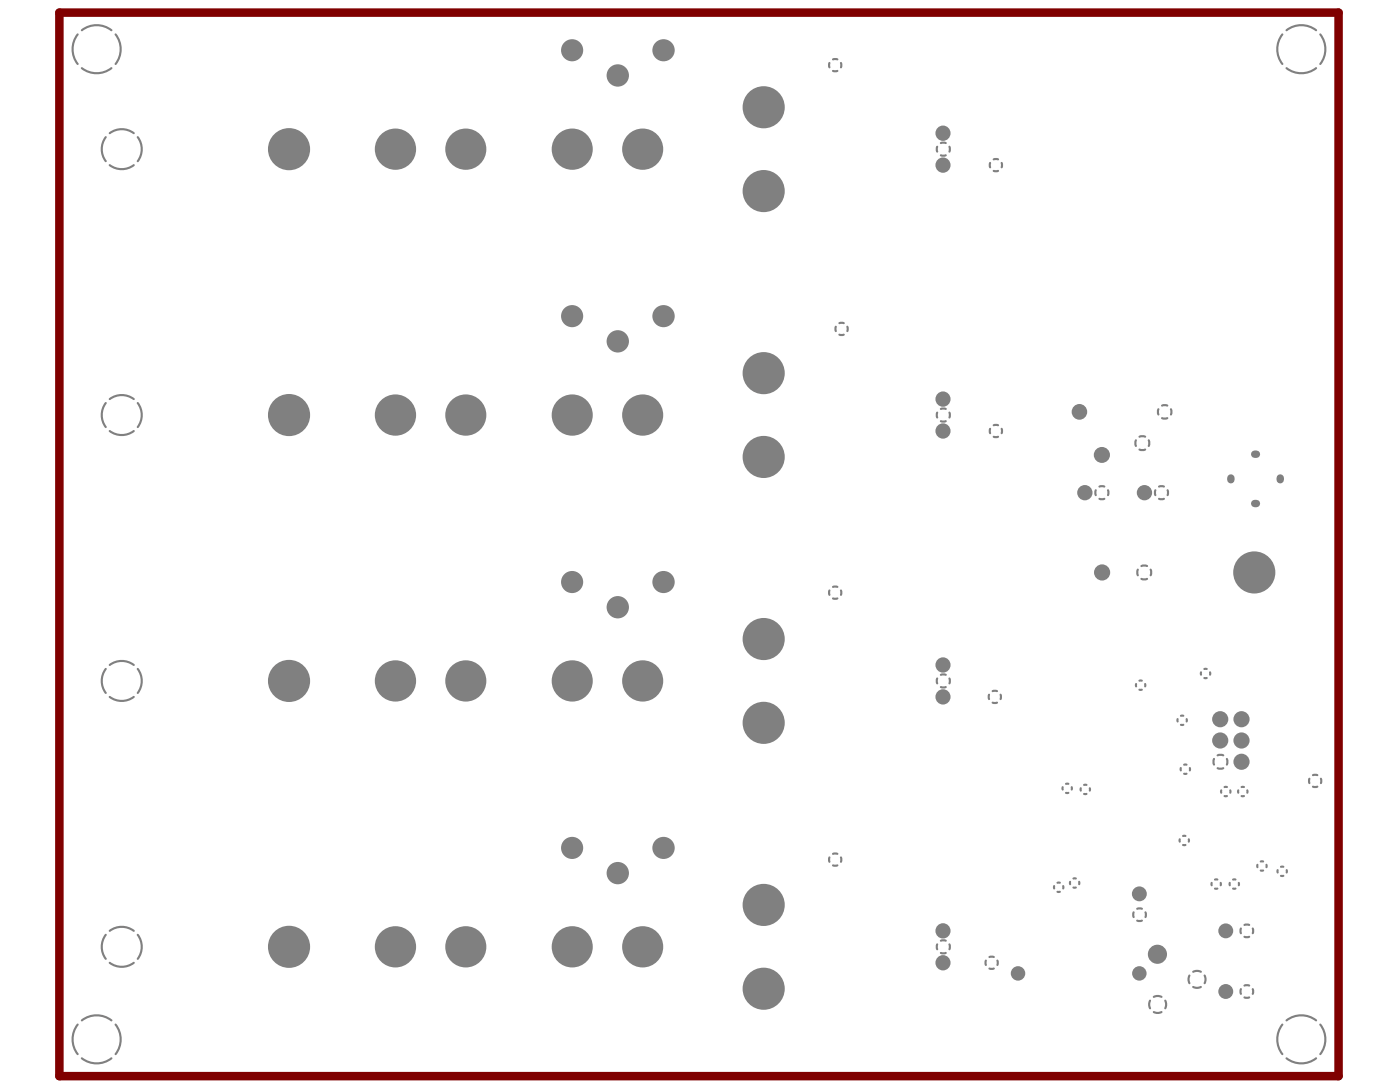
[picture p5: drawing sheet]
<svg xmlns="http://www.w3.org/2000/svg" width="258mm" height="201mm" viewBox="0 0 258 201" stroke-linecap="round" stroke-linejoin="round" font-family="sans-serif">
<path d="M10.9 2.3h235.7v195.9h-235.7z" fill="none" stroke="#800000" stroke-width="1.6"/>
<g fill="none" stroke="#808080" stroke-width=".39">
<path d="M152.8 11.6v.8M153.4 10.9h.9M153.4 13.1h.9M154.9 11.6v.8M154.6 59.5h.8M154 60.2v.8M154.6 61.6h.8M156.1 60.2v.8M152.8 108.7v.8M153.4 108.1h.9M153.4 110.2h.9M154.9 108.7v.8"/>
<path d="M152.8 157.9v.8M153.4 157.2h.9M153.4 159.4h.9M154.9 157.9v.8M241.2 143.4v.8M241.8 142.7h.9M241.8 144.9h.9M243.3 143.4v.8"/>
</g>
<circle cx="209.9" cy="179.2" r="1.33" fill="#808080"/>
<g fill="none" stroke="#808080" stroke-width=".39">
<path d="M182.4 30v.8M183 29.3h.9M183 31.5h.9M184.5 30v.8M182.4 79v.8M183 78.3h.9M184.5 79v.8M183 80.4h.9M182.2 127.9v.8M182.8 127.3h.9M182.8 129.4h.9M184.3 127.9v.8"/>
<path d="M209.3 126v.4M209.9 125.3h.4M209.9 127h.4M210.9 126v.4M216.9 132.4v.5M217.5 131.8h.5M217.5 133.5h.5M218.6 132.4v.5M221.2 123.8v.4M221.8 123.2h.5M221.8 124.9h.5M222.9 123.8v.4"/>
<path d="M195.7 144.9v.5M196.4 144.3h.4M196.4 146h.4M197.4 144.9v.5M199.1 145.1v.5M199.7 144.5h.4M199.7 146.2h.4M200.7 145.1v.5M217.3 154.5v.5M217.5 141.4v.5M217.9 153.9h.5M217.9 155.6h.5"/>
<path d="M218.1 140.8h.5M218.1 142.5h.5M219 154.5v.5M219.2 141.4v.5M225 145.5v.5M225.6 144.9h.4M225.6 146.6h.4M226.6 145.5v.5M228.1 145.5v.5M228.7 144.9h.4M228.7 146.6h.4M229.8 145.5v.5"/>
<path d="M231.6 159.2v.5M232.2 158.6h.5M233.3 159.2v.5M236 159.6h.4M181.6 176.9v.8M182.3 176.2h.8M182.3 178.3h.8M183.7 176.9v.8M194.2 163.2v.4M194.8 162.6h.4M194.8 164.2h.4M195.8 163.2v.4"/>
<path d="M197.1 162.4v.4M197.7 161.8h.5M197.7 163.4h.5M198.8 162.4v.4M223.2 162.6v.4M223.8 162h.4M223.8 163.6h.4M224.9 162.6v.4M226.5 162.6v.4M227.1 162h.5M227.1 163.6h.5M228.2 162.6v.4"/>
<path d="M232.2 160.3h.5M235.3 160.2v.5M236 161.3h.4M237 160.2v.5"/>
</g>
<g fill="#808080">
<circle cx="187.5" cy="179.2" r="1.33"/>
<circle cx="105.4" cy="125.4" r="3.8"/>
<circle cx="105.4" cy="76.4" r="3.8"/>
<circle cx="105.4" cy="27.5" r="3.8"/>
<circle cx="118.4" cy="125.4" r="3.8"/>
<circle cx="118.4" cy="76.4" r="3.8"/>
<circle cx="118.4" cy="27.5" r="3.8"/>
<circle cx="209.9" cy="164.6" r="1.37"/>
</g>
<path d="M208.8 168v.9M209.5 167.3h.8M209.5 169.5h.8M211 168v.9" fill="none" stroke="#808080" stroke-width=".39"/>
<circle cx="203" cy="105.4" r="1.49" fill="#808080"/>
<g fill="none" stroke="#808080" stroke-width=".39">
<path d="M213.4 75.4l-.1 .4 .1 .5M214 74.7l.5-.1 .5 .1M214 77l.5 .1 .5-.1M215.7 75.4l.1 .4-.1 .5M201.8 90.3v.9M202.5 89.6h.9M202.5 91.9h.9M204.1 90.3v.9M212.8 90.3v.9M213.5 89.6h.9M213.5 91.9h.9M215.1 90.3v.9"/>
<path d="M219.1 179.6a1.57 1.57 0 0 0 0 1.5M219.8 178.9a1.57 1.57 0 0 1 1.4 0M221.9 179.6a1.57 1.57 0 0 1 0 1.5M219.8 181.7a1.57 1.57 0 0 0 1.4 0"/>
</g>
<g fill="#808080">
<circle cx="228.7" cy="136.4" r="1.49"/>
<circle cx="228.7" cy="140.3" r="1.49"/>
<circle cx="105.4" cy="156.1" r="2.04"/>
<circle cx="105.4" cy="174.4" r="3.8"/>
<circle cx="105.4" cy="107.2" r="2.04"/>
<circle cx="105.4" cy="58.2" r="2.04"/>
<circle cx="105.4" cy="9.3" r="2.04"/>
<circle cx="118.4" cy="174.4" r="3.8"/>
<circle cx="203" cy="83.8" r="1.48"/>
</g>
<path d="M209.2 81.1l-.1 .5 .1 .5M209.9 80.4l.5-.1 .5 .1M209.9 82.8l.5 .1 .5-.1M211.6 81.1l.1 .5-.1 .5M228.6 171v.9M229.2 170.3h.9M229.2 172.5h.9M230.8 171v.9M228.6 182.1v.9M229.2 181.5h.9M229.2 183.7h.9M230.8 182.1v.9" fill="none" stroke="#808080" stroke-width=".39"/>
<circle cx="228.7" cy="132.4" r="1.49" fill="#808080"/>
<path d="M172.6 76v.9M173.3 75.3h.9M173.3 77.6h.9M174.9 76v.9" fill="none" stroke="#808080" stroke-width=".39"/>
<g fill="#808080">
<circle cx="72.8" cy="125.4" r="3.8"/>
<circle cx="85.8" cy="125.4" r="3.8"/>
<circle cx="72.8" cy="76.4" r="3.8"/>
<circle cx="85.8" cy="76.4" r="3.8"/>
<circle cx="72.8" cy="27.5" r="3.8"/>
<circle cx="85.8" cy="27.5" r="3.8"/>
<circle cx="113.8" cy="160.8" r="2.06"/>
<circle cx="113.8" cy="111.8" r="2.06"/>
<circle cx="113.8" cy="62.9" r="2.06"/>
<circle cx="113.8" cy="13.9" r="2.06"/>
<circle cx="173.7" cy="177.3" r="1.4"/>
</g>
<path d="M172.6 173.9v.9M173.3 173.2h.9M173.3 175.5h.9M174.9 173.9v.9" fill="none" stroke="#808080" stroke-width=".39"/>
<circle cx="173.7" cy="128.3" r="1.4" fill="#808080"/>
<path d="M172.6 124.9v.9M173.3 124.3h.9M173.3 126.5h.9M174.9 124.9v.9" fill="none" stroke="#808080" stroke-width=".39"/>
<g fill="#808080">
<circle cx="173.7" cy="122.5" r="1.4"/>
<circle cx="173.7" cy="79.4" r="1.4"/>
<circle cx="173.7" cy="73.5" r="1.4"/>
<circle cx="173.7" cy="30.4" r="1.4"/>
</g>
<path d="M172.6 27v.9M173.3 26.3h.9M173.3 28.6h.9M174.9 27v.9" fill="none" stroke="#808080" stroke-width=".39"/>
<circle cx="173.7" cy="24.5" r="1.4" fill="#808080"/>
<path d="M211.8 184.3a1.57 1.57 0 0 0 0 1.4M212.5 183.6a1.57 1.57 0 0 1 1.5 0M212.5 186.4a1.57 1.57 0 0 0 1.5 0M214.6 184.3a1.57 1.57 0 0 1 0 1.4" fill="none" stroke="#808080" stroke-width=".39"/>
<g fill="#808080">
<circle cx="213.2" cy="175.7" r="1.76"/>
<circle cx="224.8" cy="136.4" r="1.49"/>
</g>
<path d="M209.6 104.9l-.1 .5 .1 .5M210.2 104.2l.6-.1 .5 .1M210.2 106.6l.6 .1 .5-.1M212 104.9l.1 .5-.1 .5M223.6 139.7l-.1 .6 .1 .5M224.3 139.1l.5-.1 .5 .1M226 139.7l.1 .6-.1 .5M224.3 141.5l.5 .1 .5-.1" fill="none" stroke="#808080" stroke-width=".39"/>
<g fill="#808080">
<circle cx="199.8" cy="90.7" r="1.41"/>
<circle cx="210.8" cy="90.7" r="1.41"/>
<circle cx="198.8" cy="75.8" r="1.44"/>
</g>
<g fill="none" stroke="#808080" stroke-width=".39">
<path d="M14.3 6.3a4.4 4.4 0 0 0 0 5.5M15.1 5.6a4.4 4.4 0 0 1 5.4 0M15.1 12.5a4.4 4.4 0 0 0 5.4 0M21.3 6.3a4.4 4.4 0 0 1 0 5.5M19.5 25.3a3.7 3.7 0 0 0 0 4.4M20.2 24.5a3.7 3.7 0 0 1 4.4 0M20.2 30.4a3.7 3.7 0 0 0 4.4 0M25.4 25.3a3.7 3.7 0 0 1 0 4.4M19.5 74.2a3.7 3.7 0 0 0 0 4.4M20.2 73.5a3.7 3.7 0 0 1 4.4 0M20.2 79.4a3.7 3.7 0 0 0 4.4 0M25.4 74.2a3.7 3.7 0 0 1 0 4.4"/>
<path d="M19.5 123.2a3.7 3.7 0 0 0 0 4.4M20.2 122.4a3.7 3.7 0 0 1 4.4 0M20.2 128.3a3.7 3.7 0 0 0 4.4 0M25.4 123.2a3.7 3.7 0 0 1 0 4.4M19.5 172.1a3.7 3.7 0 0 0 0 4.5M20.2 171.4a3.7 3.7 0 0 1 4.4 0M20.2 177.3a3.7 3.7 0 0 0 4.4 0M25.4 172.1a3.7 3.7 0 0 1 0 4.5"/>
</g>
<g fill="#808080">
<circle cx="53.2" cy="174.4" r="3.9"/>
<circle cx="72.8" cy="174.4" r="3.8"/>
<circle cx="85.8" cy="174.4" r="3.8"/>
<circle cx="53.2" cy="125.4" r="3.9"/>
<circle cx="53.2" cy="76.4" r="3.9"/>
<circle cx="53.2" cy="27.5" r="3.9"/>
<circle cx="122.2" cy="156.1" r="2.05"/>
<circle cx="122.2" cy="107.2" r="2.05"/>
<circle cx="122.2" cy="58.2" r="2.05"/>
<circle cx="122.2" cy="9.3" r="2.05"/>
<circle cx="173.7" cy="171.4" r="1.4"/>
<circle cx="225.8" cy="171.4" r="1.37"/>
<circle cx="225.8" cy="182.6" r="1.37"/>
<circle cx="224.8" cy="132.4" r="1.49"/>
<circle cx="231" cy="105.4" r="3.9"/>
</g>
<path d="M14.3 188.7a4.4 4.4 0 0 0 0 5.4M15.1 187.9a4.4 4.4 0 0 1 5.4 0M15.1 194.9a4.4 4.4 0 0 0 5.4 0M21.3 188.7a4.4 4.4 0 0 1 0 5.4" fill="none" stroke="#808080" stroke-width=".39"/>
<path d="M226.7 88v.3M231.1 83.6h.3M231.1 92.7h.3M235.8 88v.3" fill="none" stroke="#808080" stroke-width="1.4"/>
<g fill="#808080">
<circle cx="140.7" cy="166.6" r="3.9"/>
<circle cx="140.7" cy="182.1" r="3.9"/>
<circle cx="140.7" cy="117.7" r="3.9"/>
<circle cx="140.7" cy="133.1" r="3.9"/>
<circle cx="140.7" cy="68.7" r="3.9"/>
</g>
<path d="M236.2 6.3a4.4 4.4 0 0 0 0 5.5M237 5.6a4.4 4.4 0 0 1 5.4 0M237 12.5a4.4 4.4 0 0 0 5.4 0M243.2 6.3a4.4 4.4 0 0 1 0 5.5" fill="none" stroke="#808080" stroke-width=".39"/>
<circle cx="140.7" cy="19.8" r="3.9" fill="#808080"/>
<path d="M236.2 188.7a4.4 4.4 0 0 0 0 5.4M237 187.9a4.4 4.4 0 0 1 5.4 0M237 194.9a4.4 4.4 0 0 0 5.4 0M243.2 188.7a4.4 4.4 0 0 1 0 5.4" fill="none" stroke="#808080" stroke-width=".39"/>
<g fill="#808080">
<circle cx="140.7" cy="84.1" r="3.9"/>
<circle cx="140.7" cy="35.2" r="3.9"/>
</g>
</svg>
